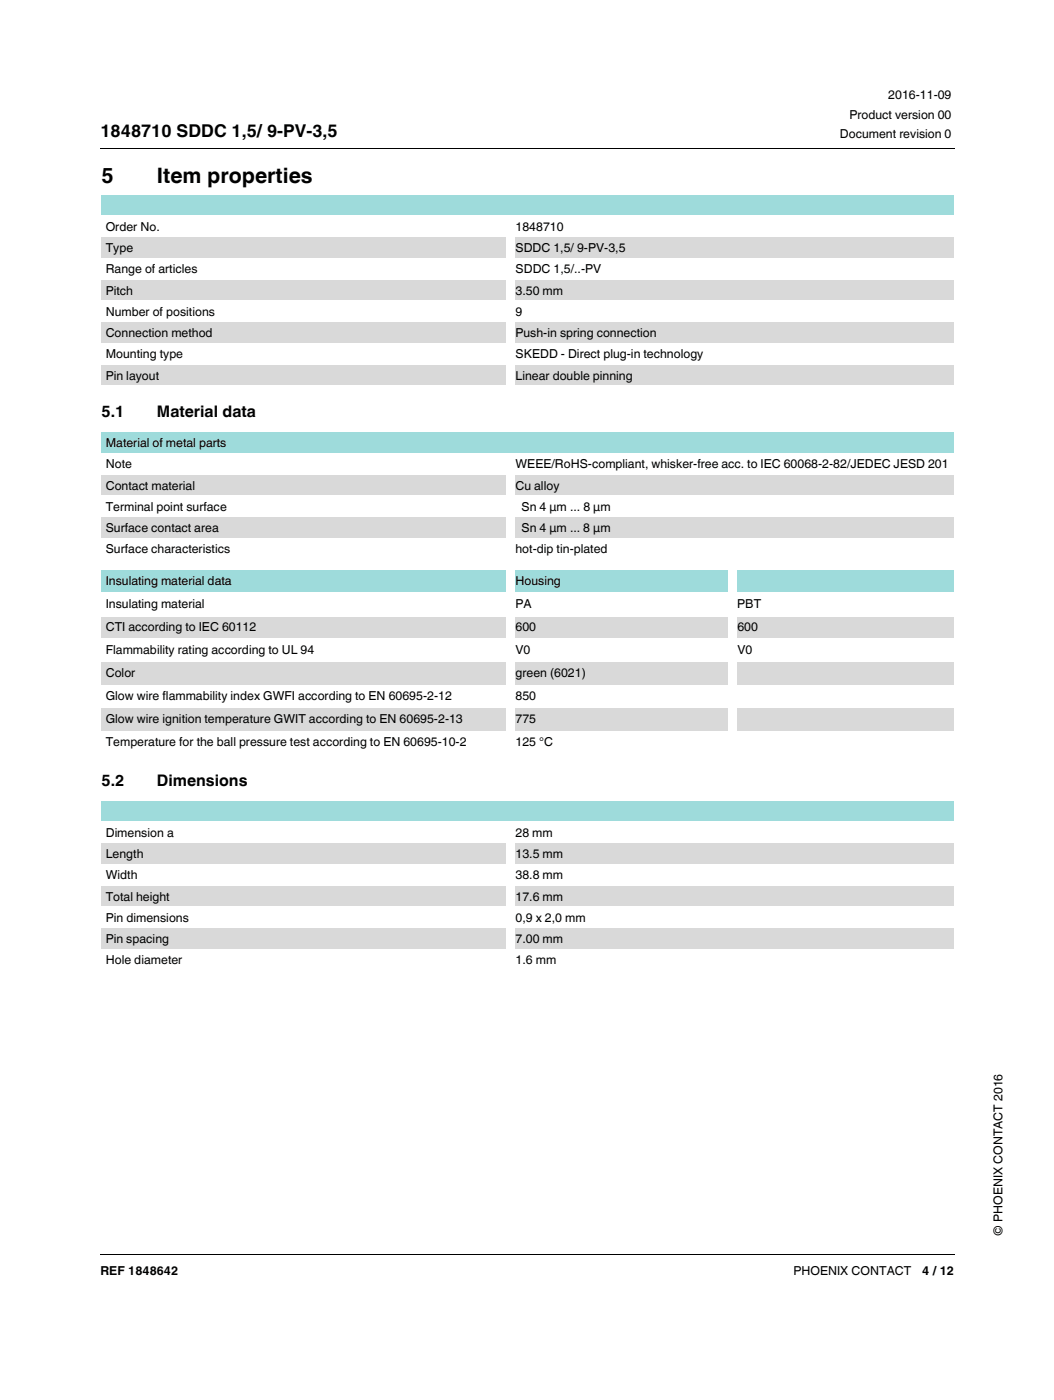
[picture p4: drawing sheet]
<svg xmlns="http://www.w3.org/2000/svg" width="210mm" height="279mm" viewBox="0 0 210 279" stroke-linecap="round" stroke-linejoin="round" font-family="sans-serif">
<defs><g id="words">
<g font-size="4.2">
<text x="20.2" y="36.6">5</text>
<text x="31.2" y="36.6">Item properties</text>
</g>
<text font-size="3.5" x="20" y="27.4">1848710 SDDC 1,5/ 9-PV-3,5</text>
<g font-size="3.2">
<text x="20.2" y="83.2">5.1</text>
<text x="31.2" y="83.2">Material data</text>
<text x="20.2" y="156.6">5.2</text>
<text x="31.2" y="156.6">Dimensions</text>
</g>
<g font-size="2.5">
<text x="169.2" y="23.7">Product version 00</text>
<text x="176.9" y="19.7">2016-11-09</text>
<text x="167.3" y="27.5">Document revision 0</text>
<text x="21.1" y="46">Order No.</text>
<text x="102.7" y="46">1848710</text>
<text x="21.1" y="50.3">Type</text>
<text x="102.7" y="50.3">SDDC 1,5/ 9-PV-3,5</text>
<text x="21.1" y="54.5">Range of articles</text>
<text x="21.1" y="58.7">Pitch</text>
<text x="102.7" y="58.7">3.50 mm</text>
<text x="102.7" y="54.5">SDDC 1,5/..-PV</text>
<text x="21.1" y="63">Number of positions</text>
<text x="102.7" y="63">9</text>
<text x="21.1" y="71.4">Mounting type</text>
<text x="21.1" y="67.2">Connection method</text>
<text x="102.7" y="67.2">Push-in spring connection</text>
<text x="102.7" y="71.4">SKEDD - Direct plug-in technology</text>
<text x="21.1" y="75.7">Pin layout</text>
<text x="102.7" y="75.7">Linear double pinning</text>
<text x="21.1" y="89.1">Material of metal parts</text>
<text x="21.1" y="93.4">Note</text>
<text x="102.7" y="93.4">WEEE/RoHS-compliant, whisker-free acc. to IEC 60068-2-82/JEDEC JESD 201</text>
<text x="21.1" y="101.8">Terminal point surface</text>
<text x="21.1" y="97.6">Contact material</text>
<text x="102.7" y="97.6">Cu alloy</text>
<text x="103.9" y="101.8">Sn 4 µm ... 8 µm</text>
<text x="21.1" y="106.1">Surface contact area</text>
<text x="103.9" y="106.1">Sn 4 µm ... 8 µm</text>
<text x="21.1" y="110.3">Surface characteristics</text>
<text x="102.7" y="110.3">hot-dip tin-plated</text>
<text x="21.1" y="116.7">Insulating material data</text>
<text x="102.7" y="116.7">Housing</text>
<text x="21.1" y="121.2">Insulating material</text>
<text x="21.1" y="125.8">CTI according to IEC 60112</text>
<text x="102.6" y="121.2">PA</text>
<text x="102.7" y="125.8">600</text>
<text x="146.8" y="121.2">PBT</text>
<text x="146.9" y="125.8">600</text>
<text x="21.1" y="130.4">Flammability rating according to UL 94</text>
<text x="102.6" y="130.4">V0</text>
<text x="146.8" y="130.4">V0</text>
<text x="21.1" y="135">Color</text>
<text x="102.7" y="135">green (6021)</text>
<text x="21.1" y="139.6">Glow wire flammability index GWFI according to EN 60695-2-12</text>
<text x="102.7" y="139.6">850</text>
<text x="21.1" y="144.2">Glow wire ignition temperature GWIT according to EN 60695-2-13</text>
<text x="21.1" y="148.8">Temperature for the ball pressure test according to EN 60695-10-2</text>
<text x="102.7" y="148.8">125 °C</text>
<text x="102.7" y="144.2">775</text>
<text x="21.1" y="166.8">Dimension a</text>
<text x="102.7" y="166.8">28 mm</text>
<text x="21.1" y="171">Length</text>
<text x="102.7" y="171">13.5 mm</text>
<text x="21.1" y="175.3">Width</text>
<text x="21.1" y="179.5">Total height</text>
<text x="102.7" y="179.5">17.6 mm</text>
<text x="102.7" y="175.3">38.8 mm</text>
<text x="21.1" y="183.7">Pin dimensions</text>
<text x="102.7" y="183.7">0,9 x 2,0 mm</text>
<text x="21.1" y="188">Pin spacing</text>
<text x="102.7" y="188">7.00 mm</text>
<text x="21.1" y="192.2">Hole diameter</text>
<text x="102.7" y="192.2">1.6 mm</text>
<text x="199.6" y="246.3" transform="rotate(-90 199.6 246.3)">© PHOENIX CONTACT 2016</text>
<text x="20" y="254.2">REF 1848642</text>
<text x="158" y="254.2">PHOENIX CONTACT</text>
<text x="183.7" y="254.2">4 / 12</text>
</g>
</g></defs>
<path d="M19.9 29.4l.1 .2zM19.9 250l.1 .1z" fill="#000"/>
<path d="M20 29.5h170.1M20 250h170.1" fill="none" stroke="#000" stroke-width=".2"/>
<path d="M20 252.1h170v9.9h-170z" fill="#fff"/>
<path d="M20 38.7h170v4.3h-170z" fill="#9edbdb"/>
<g fill="#d9d9d9">
<path d="M20 47.2h81.6v4.2h-81.6z"/>
<path d="M101.6 47.2h88.4v4.2h-88.4z"/>
<path d="M20 55.7h81.6v4.2h-81.6z"/>
<path d="M101.6 55.7h88.4v4.2h-88.4z"/>
<path d="M20 64.1h81.6v4.3h-81.6z"/>
<path d="M101.6 64.1h88.4v4.3h-88.4z"/>
<path d="M20 72.6h81.6v4.2h-81.6z"/>
<path d="M101.6 72.6h88.4v4.2h-88.4z"/>
</g>
<g fill="#fff">
<path d="M20 38.8v38z"/>
<path d="M100.7 42.9h1.8v34h-1.8z"/>
<path d="M190 38.8v38z"/>
<path d="M20 38.7l170 .1z"/>
<path d="M20 43h170z"/>
<path d="M20 47.2h170z"/>
<path d="M20 51.4l170 .1z"/>
<path d="M20 55.7h170z"/>
<path d="M20 59.9h170z"/>
<path d="M20 64.1l170 .1z"/>
<path d="M20 68.4h170z"/>
<path d="M20 72.6h170z"/>
<path d="M20 76.8l170 .1z"/>
</g>
<path d="M20 86.1h170v4.2h-170z" fill="#9edbdb"/>
<g fill="#d9d9d9">
<path d="M20 94.5h81.6v4.3h-81.6z"/>
<path d="M101.6 94.5h88.4v4.3h-88.4z"/>
<path d="M20 103h81.6v4.2h-81.6z"/>
<path d="M101.6 103h88.4v4.2h-88.4z"/>
</g>
<g fill="#fff">
<path d="M20 86.1v25.3z"/>
<path d="M100.7 90.3h1.8v21.2h-1.8z"/>
<path d="M190 86.1v25.3z"/>
<path d="M20 86l170 .1z"/>
<path d="M20 90.3h170z"/>
<path d="M20 94.5l170 .1z"/>
<path d="M20 98.7l170 .1z"/>
<path d="M20 103h170z"/>
<path d="M20 107.2l170 .1z"/>
<path d="M20 111.4l170 .1z"/>
</g>
<g fill="#9edbdb">
<path d="M20 113.6h81.6v4.6h-81.6z"/>
<path d="M101.6 113.6h44.2v4.6h-44.2z"/>
<path d="M145.8 113.6h44.2v4.6h-44.2z"/>
</g>
<g fill="#d9d9d9">
<path d="M20 122.8h81.6v4.5h-81.6z"/>
<path d="M101.6 122.8h44.2v4.5h-44.2z"/>
<path d="M145.8 122.8h44.2v4.5h-44.2z"/>
<path d="M20 131.9h81.6v4.6h-81.6z"/>
<path d="M101.6 131.9h44.2v4.6h-44.2z"/>
<path d="M145.8 131.9h44.2v4.6h-44.2z"/>
<path d="M20 141.1h81.6v4.6h-81.6z"/>
<path d="M101.6 141.1h44.2v4.6h-44.2z"/>
<path d="M145.8 141.1h44.2v4.6h-44.2z"/>
</g>
<g fill="#fff">
<path d="M20 113.6v36.6z"/>
<path d="M100.7 113.6h1.8v36.7h-1.8z"/>
<path d="M144.9 113.6h1.8v36.7h-1.8z"/>
<path d="M190 113.6v36.6z"/>
<path d="M20 113.6h170z"/>
<path d="M20 118.2h170z"/>
<path d="M20 122.8h170z"/>
<path d="M20 127.3l170 .1z"/>
<path d="M20 131.9l170 .1z"/>
<path d="M20 136.5l170 .1z"/>
<path d="M20 141.1h170z"/>
<path d="M20 145.7h170z"/>
<path d="M20 150.3h170z"/>
</g>
<path d="M20 159.5h170v4.3h-170z" fill="#9edbdb"/>
<g fill="#d9d9d9">
<path d="M20 168h81.6v4.2h-81.6z"/>
<path d="M101.6 168h88.4v4.2h-88.4z"/>
<path d="M20 176.5h81.6v4.2h-81.6z"/>
<path d="M101.6 176.5h88.4v4.2h-88.4z"/>
<path d="M20 184.9h81.6v4.3h-81.6z"/>
<path d="M101.6 184.9h88.4v4.3h-88.4z"/>
</g>
<g fill="#fff">
<path d="M20 159.6v33.7z"/>
<path d="M100.7 163.7h1.8v29.7h-1.8z"/>
<path d="M190 159.6v33.7z"/>
<path d="M20 159.5l170 .1z"/>
<path d="M20 163.7l170 .1z"/>
<path d="M20 168h170z"/>
<path d="M20 172.2l170 .1z"/>
<path d="M20 176.4l170 .1z"/>
<path d="M20 180.7h170z"/>
<path d="M20 184.9l170 .1z"/>
<path d="M20 189.1l170 .1z"/>
<path d="M20 193.4h170z"/>
</g>
<use href="#words"/>
</svg>
